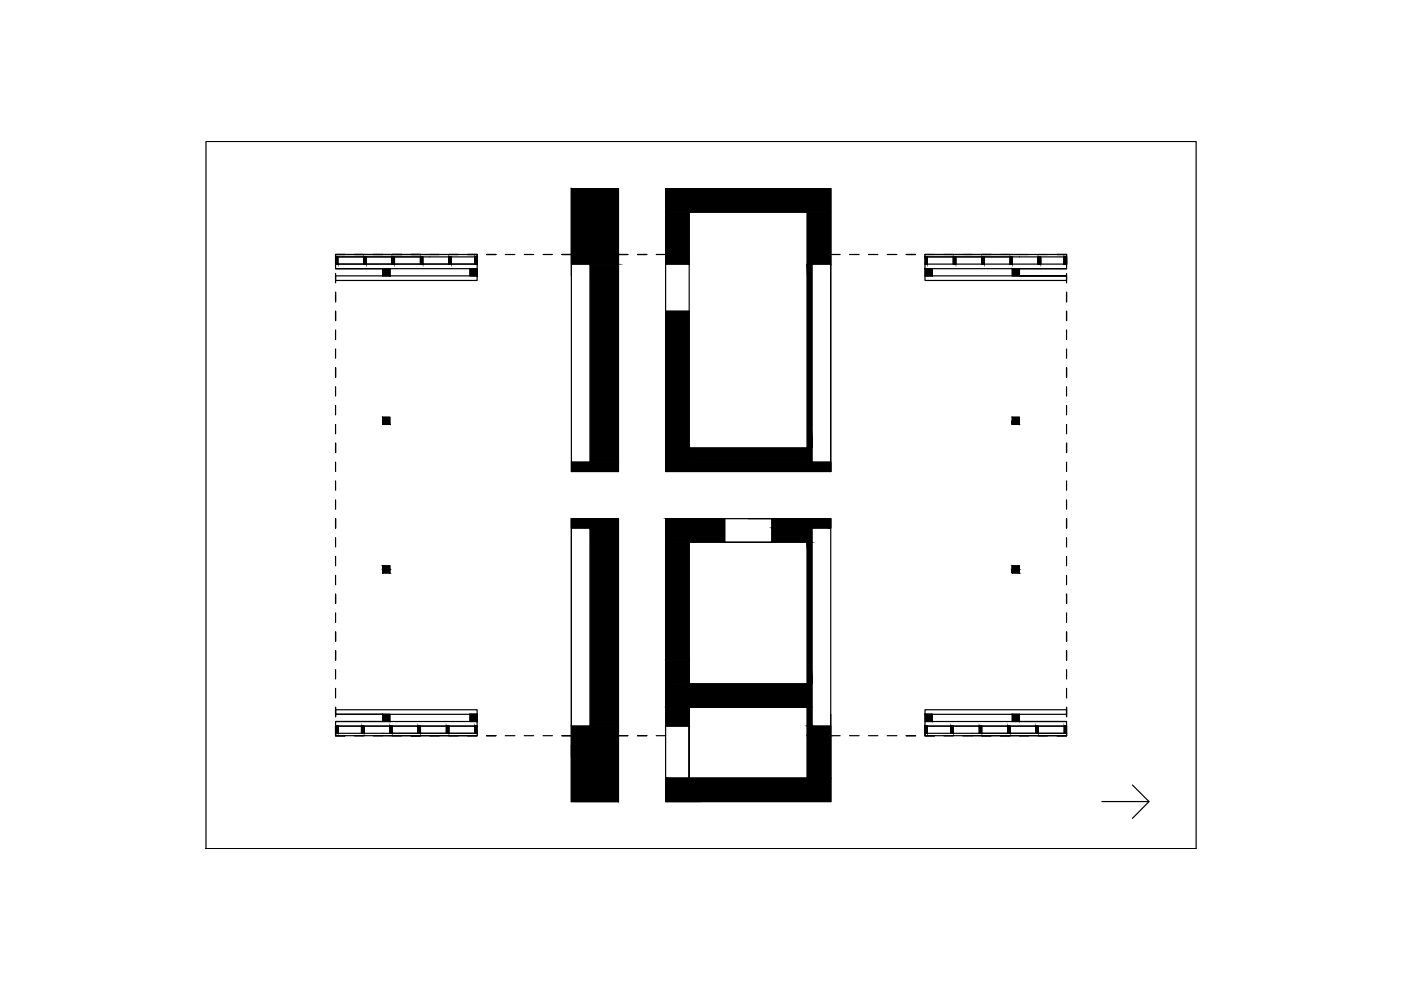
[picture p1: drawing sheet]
<svg xmlns="http://www.w3.org/2000/svg" width="297mm" height="210mm" viewBox="0 0 297 210" stroke-linecap="round" stroke-linejoin="round" font-family="sans-serif">
<!-- layer: 0 -->
<g fill="none" stroke="#000" stroke-width=".25">
<path d="M43.7 30h209.9v149.9h-209.9zM121.1 40h10v60h-10zM141.1 40h35v60h-35zM71.1 57h30.1v-1h-30.1v1h11.6M71.1 58.5h30.1v1h-30.1zM71.1 54h30.1h-2.1h2.1v2h-30.1v-1.5h.6v1.5h-.6zM71.1 58v2M77.2 54.5v1.5v-1.5h.5v1.5h-.5h.5v-1.5zM81.1 57h1.6v1.5h-1.6zM82.7 57v1.5M83.1 54.5v1.5v-1.5h.5v1.5h-.5h.5v-1.5zM85.2 54h-2.1h2.1"/>
<path d="M89.1 54h-1.9h1.9M89.1 54.5h.5v1.5h-.5zM89.6 54h-18.5v.5h18.5M95.2 54.5v1.5v-1.5h.5v1.5h-.5v-1.5h.5v1.5h-.5h.5v-1.5zM99.6 57h1.6h-1.6v1.5h1.6v-1.5v1.5M100.7 54.5v1.5v-1.5h.5v1.5h-.5v-1.5h.5v1.5h-.5h.5v-1.5zM101.2 54v.5h-30.1M105.1 54h-1.9h1.9M107.1 54h2.1M111.2 54h1.9M115.1 54h2M121.1 54h-1.9h1.9"/>
<path d="M121.1 54v2h4v42h-4M131.1 54h2M135.2 54h1.9M139.1 54h2M141.1 56h5M146.1 45h25v50h-25zM178.1 54h-2v2h-3.9v42h3.9v2M180.1 54h2M184.1 54h2M188.1 54h2M194.1 54h-2h2M196.1 54.5h.5v1.5h-.5z"/>
<path d="M196.1 57h1.5h-1.5v1.5h1.5v-1.5v1.5M196.1 54h30M202.1 54.5v1.5v-1.5h.5v1.5h-.5h.5v-1.5zM208.1 54.5v1.5v-1.5h.5v1.5h-.5h.5v-1.5zM210.1 54h-2h2M214.2 54.5h.4v1.5h-.4zM214.6 57h1.5v1.5h-1.5zM214.6 57h11.5h-30v-1h30v1M214.6 54h-18.5v.5h18.5M216.1 57v1.5h10h-30v1h30v-1M220.1 54.5v1.5v-1.5h.5v1.5h-.5v-1.5h.5v1.5h-.5h.5v-1.5zM225.6 54.5v1.5v-1.5h.5v1.5h-.5v-1.5h.5v1.5h-.5h.5v-1.5z"/>
<path d="M226.1 54h-2h2M226.1 54v.5h-30M226.1 54v2M226.1 58v2M71.1 78v2v-2M71.1 62v2M71.1 66v2M71.1 70v2M71.1 74v2M141.1 66h5M226.1 78v2v-2M226.1 62v2"/>
<path d="M226.1 66v2M226.1 70v2M226.1 74v2M71.1 94v2v-2M71.1 82v2M71.1 86v2M71.1 90v2M71.1 98v2M81.1 88.5h1.6v1.5h-1.6zM214.6 88.5h1.5v1.5h-1.5zM226.1 94v2v-2M226.1 82v2"/>
<path d="M226.1 86v2M226.1 90v2M226.1 98v2M71.1 110v2v-2M71.1 102v2M71.1 106v2M71.1 114v2M71.1 118v2M81.1 120h1.6v1.5h-1.6zM81.1 120v.7M121.1 110v2h4v42h-4v2M121.1 110h10v60h-10z"/>
<path d="M141.1 110h35v60h-35zM146.1 115h25v30h-25zM153.7 110v5h9.9v-5h-4.9M176.1 110v2h-3.9v42h3.9v2h2M214.6 120h1.5v1.5h-1.5zM214.6 120v.7M226.1 110v2v-2M226.1 102v2M226.1 106v2M226.1 114v2M226.1 118v2M71.1 122v2"/>
<path d="M71.1 126v2M71.1 129.9v2.1M71.1 134v2M71.1 138v2M226.1 122v2M226.1 126v2M226.1 129.9v2.1M226.1 134v2M226.1 138v2M71.1 150v2v-2M71.1 153h30.1v1h-30.1v-1h10M71.1 151.5h30.1v-1h-30.1v1h10"/>
<path d="M71.1 154v1.5h.6v-1.5v1.5h-.6v-1.5h.6v1.5h-.6v-1.5h.6zM71.1 156h30.1M71.1 142v2M71.1 146v2M71.1 154v2M76.7 154v1.5h.5v-1.5v1.5h-.5v-1.5h.5v1.5h-.5v-1.5h.5zM81.1 151.5h1.6v1.5h-1.6zM82.7 154h.4v1.5h-.4zM82.7 155.5h18.5v.5h-18.5M87.2 156h1.9h-1.9M88.6 154v1.5h.5v-1.5v1.5h-.5v-1.5h.5zM89.1 156h-1.9h1.9"/>
<path d="M94.6 154v1.5h.6v-1.5v1.5h-.6v-1.5h.6zM99.6 151.5h1.6h-1.6v1.5h1.6v-1.5v1.5M101.2 154h-.5v1.5h.5v-1.5h-30.1v2h2h-2M101.2 155.5h-30.1v.5M105.1 156h-1.9h1.9M107.1 156h2.1M111.2 156h1.9M115.1 156h2M121.1 156h-1.9h1.9M131.1 156h2M135.2 156h1.9M139.1 156h2"/>
<path d="M141.1 154h5M146.1 150v15v-15h25v15h-30M180.1 156h2M184.1 156h2M188.1 156h2M194.1 156h-2h2M196.1 150.5h30v1h-30zM196.1 156h2h-2v-2h30v1.5h-.5v-1.5h.5v2M196.1 154v1.5h.5v-1.5v1.5h-.5v-1.5h.5v1.5h-.5v-1.5h.5zM196.1 151.5h1.5h-1.5v1.5h1.5v-1.5v1.5M196.1 156h30M201.6 154v1.5h.5v-1.5v1.5h-.5v-1.5h.5v1.5h-.5v-1.5h.5z"/>
<path d="M207.6 154h.5v1.5h-.5zM207.6 155.5h18.5v.5h-18.5M210.1 156h-2h2M212.1 156h2.1h-2.1M213.6 154v1.5h.6v-1.5v1.5h-.6v-1.5h.6zM214.6 151.5h1.5v1.5h-1.5zM216.1 153h10h-30v1h30v-1M219.6 154v1.5h.5v-1.5v1.5h-.5v-1.5h.5zM226.1 156h-2h2M226.1 150v2v-2M226.1 155.5h-30v.5M226.1 142v2"/>
<path d="M226.1 146v2M43.7 179.9h209.9M240.1 166.4l3.5 3.6h-10M243.6 170l-3.5 3.5"/>
</g>
<g fill="#000" stroke="#000" stroke-width=".21">
<path d="M121.1 40l10 14v-14zM121.1 40l10 14h-10z"/>
<path d="M141.1 40l35 5v-5zM141.1 40l35 5h-35z"/>
<path d="M71.1 54.5l.6 1.5v-1.5zM71.1 54.5l.6 1.5h-.6z"/>
<path d="M77.2 54.5l.5 1.5v-1.5zM77.2 54.5l.5 1.5h-.5z"/>
<path d="M81.1 57l1.6 1.5v-1.5zM81.1 57l1.6 1.5h-1.6z"/>
<path d="M83.1 54.5l.5 1.5v-1.5zM83.1 54.5l.5 1.5h-.5z"/>
<path d="M89.1 54.5l.5 1.5v-1.5zM89.1 54.5l.5 1.5h-.5z"/>
<path d="M95.2 54.5l.5 1.5v-1.5zM95.2 54.5l.5 1.5h-.5z"/>
<path d="M100.7 54.5l.5 1.5v-1.5zM100.7 54.5l.5 1.5h-.5z"/>
<path d="M99.6 57l1.6 1.5v-1.5zM99.6 57l1.6 1.5h-1.6z"/>
<path d="M121.1 54l10 2v-2zM121.1 54l10 2h-10z"/>
<path d="M125.1 56l6 42v-42zM125.1 56l6 42h-6z"/>
<path d="M141.1 45l5 11v-11zM141.1 45l5 11h-5z"/>
<path d="M171.1 56l1.1 39v-39zM171.1 56l1.1 39h-1.1z"/>
<path d="M171.1 45l5 11v-11zM171.1 45l5 11h-5z"/>
<path d="M196.1 54.5l.5 1.5v-1.5zM196.1 54.5l.5 1.5h-.5z"/>
<path d="M196.1 57l1.5 1.5v-1.5zM196.1 57l1.5 1.5h-1.5z"/>
<path d="M202.1 54.5l.5 1.5v-1.5zM202.1 54.5l.5 1.5h-.5z"/>
<path d="M208.1 54.5l.5 1.5v-1.5zM208.1 54.5l.5 1.5h-.5z"/>
<path d="M214.2 54.5l.4 1.5v-1.5zM214.2 54.5l.4 1.5h-.4z"/>
<path d="M214.6 57l1.5 1.5v-1.5zM214.6 57l1.5 1.5h-1.5z"/>
<path d="M220.1 54.5l.5 1.5v-1.5zM220.1 54.5l.5 1.5h-.5z"/>
<path d="M225.6 54.5l.5 1.5v-1.5zM225.6 54.5l.5 1.5h-.5z"/>
<path d="M141.1 66l5 29v-29zM141.1 66l5 29h-5z"/>
<path d="M81.1 88.5l1.6 1.5v-1.5zM81.1 88.5l1.6 1.5h-1.6z"/>
<path d="M121.1 98l10 2v-2zM121.1 98l10 2h-10z"/>
<path d="M141.1 95l31.1 3v-3zM141.1 95l31.1 3h-31.1z"/>
<path d="M141.1 98l35 2v-2zM141.1 98l35 2h-35z"/>
<path d="M214.6 88.5l1.5 1.5v-1.5zM214.6 88.5l1.5 1.5h-1.5z"/>
<path d="M81.1 120l1.6 .7v-.7zM81.1 120l1.6 .7h-1.6z"/>
<path d="M121.1 110l10 2v-2zM121.1 110l10 2h-10z"/>
<path d="M125.1 112l6 42v-42zM125.1 112l6 42h-6z"/>
<path d="M141.1 115l5 25v-25zM141.1 115l5 25h-5z"/>
<path d="M141.1 110l12.6 5v-5zM141.1 110l12.6 5h-12.6z"/>
<path d="M163.6 112l8.6 3v-3zM163.6 112l8.6 3h-8.6z"/>
<path d="M171.1 115l1.1 30v-30zM171.1 115l1.1 30h-1.1z"/>
<path d="M163.6 110l12.5 2v-2zM163.6 110l12.5 2h-12.5z"/>
<path d="M214.6 120l1.5 .7v-.7zM214.6 120l1.5 .7h-1.5z"/>
<path d="M81.1 120.7l1.6 .8v-.8zM81.1 120.7l1.6 .8h-1.6z"/>
<path d="M141.1 140l5 5v-5zM141.1 140l5 5h-5z"/>
<path d="M214.6 120.7l1.5 .8v-.8zM214.6 120.7l1.5 .8h-1.5z"/>
<path d="M71.1 154l.6 1.5v-1.5zM71.1 154l.6 1.5h-.6z"/>
<path d="M76.7 154l.5 1.5v-1.5zM76.7 154l.5 1.5h-.5z"/>
<path d="M81.1 151.5l1.6 1.5v-1.5zM81.1 151.5l1.6 1.5h-1.6z"/>
<path d="M82.7 154l.4 1.5v-1.5zM82.7 154l.4 1.5h-.4z"/>
<path d="M88.6 154l.5 1.5v-1.5zM88.6 154l.5 1.5h-.5z"/>
<path d="M94.6 154l.6 1.5v-1.5zM94.6 154l.6 1.5h-.6z"/>
<path d="M100.7 154l.5 1.5v-1.5zM100.7 154l.5 1.5h-.5z"/>
<path d="M99.6 151.5l1.6 1.5v-1.5zM99.6 151.5l1.6 1.5h-1.6z"/>
<path d="M121.1 154l10 16v-16zM121.1 154l10 16h-10z"/>
<path d="M141.1 150l5 4v-4zM141.1 150l5 4h-5z"/>
<path d="M141.1 145l31.1 5v-5zM141.1 145l31.1 5h-31.1z"/>
<path d="M171.1 150l1.1 4v-4zM171.1 150l1.1 4h-1.1z"/>
<path d="M171.1 154l5 2v-2zM171.1 154l5 2h-5z"/>
<path d="M171.1 156l5 9v-9zM171.1 156l5 9h-5z"/>
<path d="M196.1 154l.5 1.5v-1.5zM196.1 154l.5 1.5h-.5z"/>
<path d="M196.1 151.5l1.5 1.5v-1.5zM196.1 151.5l1.5 1.5h-1.5z"/>
<path d="M201.6 154l.5 1.5v-1.5zM201.6 154l.5 1.5h-.5z"/>
<path d="M207.6 154l.5 1.5v-1.5zM207.6 154l.5 1.5h-.5z"/>
<path d="M213.6 154l.6 1.5v-1.5zM213.6 154l.6 1.5h-.6z"/>
<path d="M214.6 151.5l1.5 1.5v-1.5zM214.6 151.5l1.5 1.5h-1.5z"/>
<path d="M219.6 154l.5 1.5v-1.5zM219.6 154l.5 1.5h-.5z"/>
<path d="M225.6 154l.5 1.5v-1.5zM225.6 154l.5 1.5h-.5z"/>
<path d="M141.1 165l35 5v-5zM141.1 165l35 5h-35z"/>
</g>
</svg>
